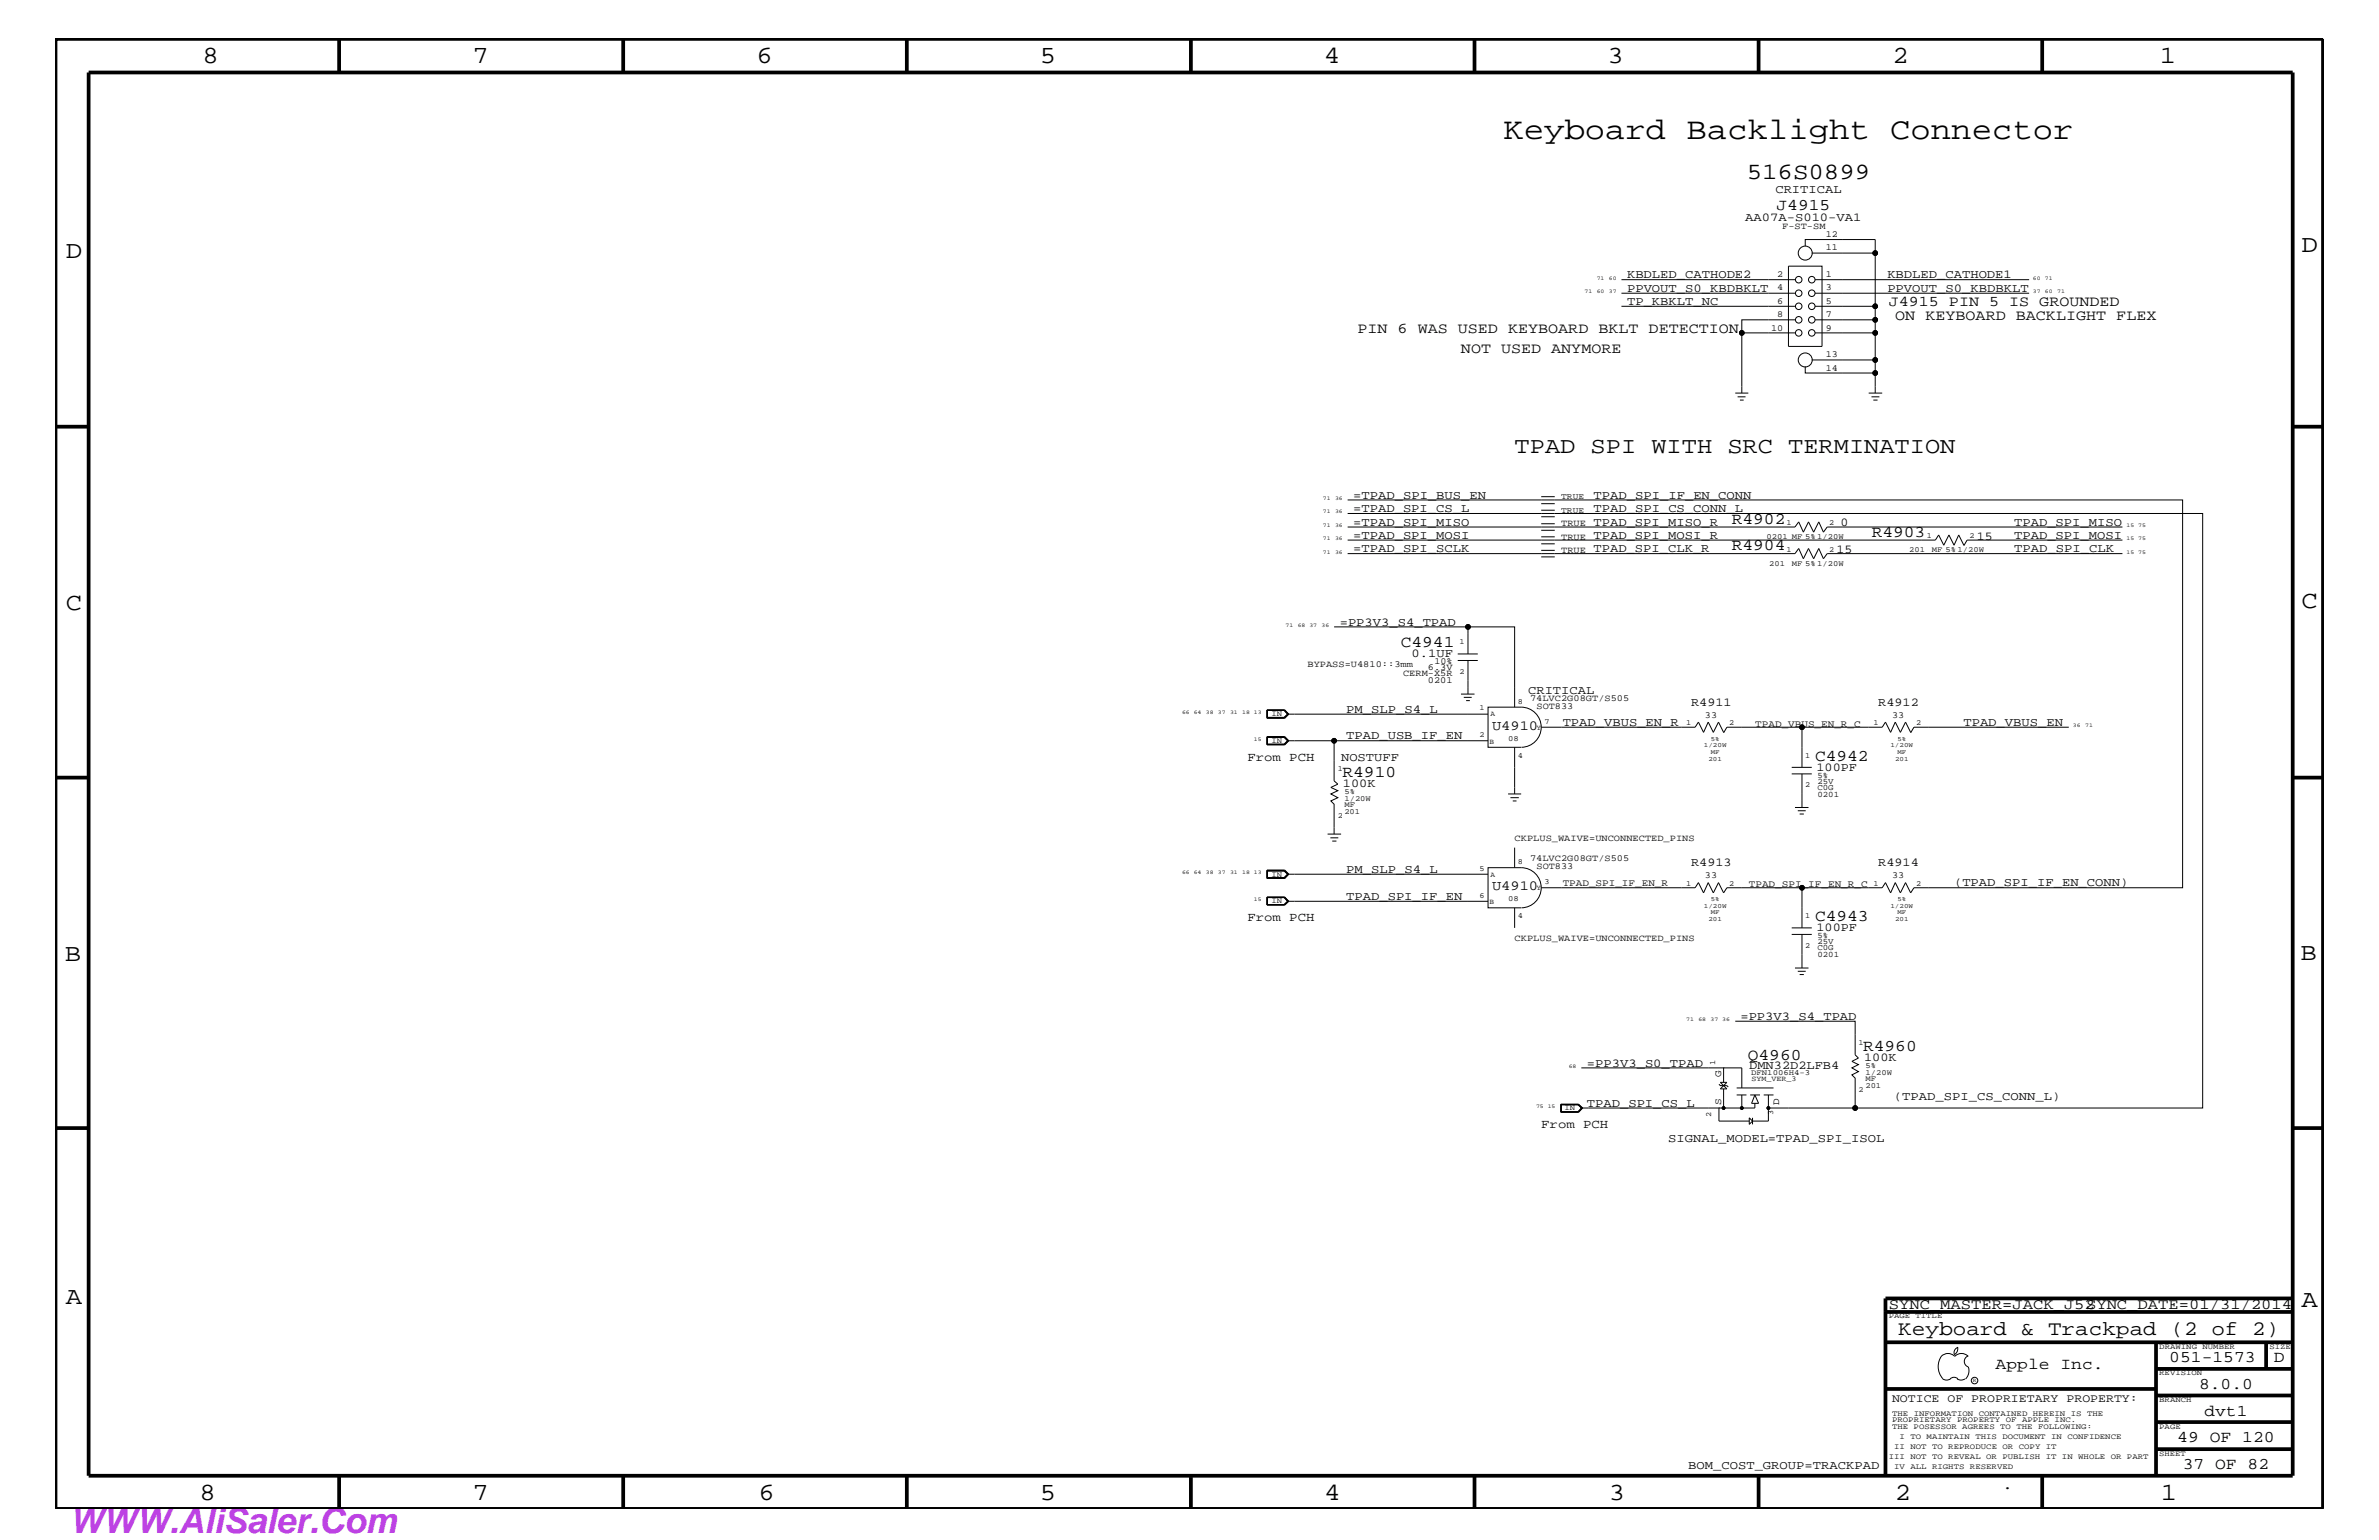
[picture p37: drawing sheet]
<svg xmlns="http://www.w3.org/2000/svg" width="432mm" height="279mm" viewBox="0 0 432 279" stroke-linecap="round" stroke-linejoin="round" font-family="sans-serif">
<defs><g id="words">
<text font-size="6.3" fill="#bd42e3" x="12.7" y="278.1">WWW.AliSaler.Com</text>
<text font-size="5.6" x="272.9" y="25.3">Keyboard Backlight Connector</text>
<g font-size="4.5">
<text x="36.7" y="11.5">8</text>
<text x="85.8" y="11.5">7</text>
<text x="137.3" y="11.5">6</text>
<text x="188.7" y="11.5">5</text>
<text x="240.3" y="11.5">4</text>
<text x="291.8" y="11.5">3</text>
<text x="343.5" y="11.5">2</text>
<text x="392" y="11.5">1</text>
<text x="11.9" y="46.8">D</text>
<text x="417.7" y="45.7">D</text>
<text x="11.9" y="110.6">C</text>
<text x="417.7" y="110.4">C</text>
<text x="11.8" y="174.3">B</text>
<text x="417.6" y="174.2">B</text>
<text x="11.9" y="236.7">A</text>
<text x="417.7" y="237.1">A</text>
<text x="36.2" y="272.1">8</text>
<text x="85.8" y="272.1">7</text>
<text x="137.7" y="272.1">6</text>
<text x="188.7" y="272.1">5</text>
<text x="240.4" y="272.1">4</text>
<text x="292" y="272.1">3</text>
<text x="343.9" y="272.1">2</text>
<text x="392.2" y="272.1">1</text>
</g>
<text font-size="4.2" x="317" y="32.5">516S0899</text>
<text font-size="4.1" x="274.9" y="82.2">TPAD SPI WITH SRC TERMINATION</text>
<text font-size="3.7" x="344.6" y="242.3">Keyboard &amp; Trackpad (2 of 2)</text>
<g font-size="3">
<text x="322.5" y="38">J4915</text>
<text x="314.3" y="95">R4902</text>
<text x="314.3" y="99.9">R4904</text>
<text x="339.7" y="97.4">R4903</text>
<text x="254.3" y="117.4">C4941</text>
<text x="243.7" y="140.9">R4910</text>
<text x="329.4" y="138">C4942</text>
<text x="329.4" y="167.1">C4943</text>
<text x="338.2" y="190.6">R4960</text>
<text x="317.2" y="192.3">Q4960</text>
<text x="362.2" y="248.4">Apple Inc.</text>
<text x="393.7" y="247.1">051-1573</text>
<text x="399.2" y="252">8.0.0</text>
<text x="412.7" y="247.1">D</text>
<text x="400.1" y="256.8">dvt1</text>
<text x="395.2" y="261.6">49 OF 120</text>
<text x="396.2" y="266.6">37 OF 82</text>
<text x="363.4" y="270.2">.</text>
</g>
<g font-size="2.8">
<text x="342.8" y="237.4">SYNC_MASTER=JACK_J52</text>
<text x="378.6" y="237.4">SYNC_DATE=01/31/2014</text>
</g>
<g font-size="2.7">
<text x="342.8" y="55.6">J4915 PIN 5 IS GROUNDED</text>
<text x="344" y="58">ON KEYBOARD BACKLIGHT FLEX</text>
<text x="246.4" y="60.4">PIN 6 WAS USED KEYBOARD BKLT DETECTION</text>
<text x="265.2" y="64">NOT USED ANYMORE</text>
</g>
<g font-size="2.5">
<text x="270.8" y="132.4">U4910</text>
<text x="270.8" y="161.4">U4910</text>
</g>
<g font-size="2.3">
<text x="226.4" y="138">From PCH</text>
<text x="226.4" y="167.1">From PCH</text>
<text x="279.7" y="204.7">From PCH</text>
</g>
<g font-size="2.2">
<text x="322.2" y="35">CRITICAL</text>
<text x="316.8" y="40.1">AA07A-S010-VA1</text>
<text x="295.3" y="50.5">KBDLED_CATHODE2</text>
<text x="295.3" y="52.9">PPVOUT_S0_KBDBKLT</text>
<text x="342.6" y="50.5">KBDLED_CATHODE1</text>
<text x="342.6" y="52.9">PPVOUT_S0_KBDBKLT</text>
<text x="295.3" y="55.3">TP_KBKLT_NC</text>
<text x="245.6" y="90.5">=TPAD_SPI_BUS_EN</text>
<text x="245.6" y="95.4">=TPAD_SPI_MISO</text>
<text x="245.6" y="92.9">=TPAD_SPI_CS_L</text>
<text x="289.2" y="90.5">TPAD_SPI_IF_EN_CONN</text>
<text x="289.2" y="95.4">TPAD_SPI_MISO_R</text>
<text x="289.2" y="92.9">TPAD_SPI_CS_CONN_L</text>
<text x="334.1" y="95.4">0</text>
<text x="365.6" y="95.4">TPAD_SPI_MISO</text>
<text x="245.6" y="97.7">=TPAD_SPI_MOSI</text>
<text x="245.6" y="100.2">=TPAD_SPI_SCLK</text>
<text x="289.2" y="97.7">TPAD_SPI_MOSI_R</text>
<text x="289.2" y="100.2">TPAD_SPI_CLK_R</text>
<text x="333.3" y="100.4">15</text>
<text x="358.8" y="97.9">15</text>
<text x="365.6" y="97.7">TPAD_SPI_MOSI</text>
<text x="365.6" y="100.2">TPAD_SPI_CLK</text>
<text x="243.2" y="113.6">=PP3V3_S4_TPAD</text>
<text x="256.2" y="119.2">0.1UF</text>
<text x="277.4" y="125.9">CRITICAL</text>
<text x="244.3" y="129.3">PM_SLP_S4_L</text>
<text x="283.6" y="131.7">TPAD_VBUS_EN_R</text>
<text x="307" y="128">R4911</text>
<text x="340.9" y="128">R4912</text>
<text x="356.4" y="131.7">TPAD_VBUS_EN</text>
<text x="244.3" y="134.1">TPAD_USB_IF_EN</text>
<text x="243.4" y="138">NOSTUFF</text>
<text x="243.8" y="142.8">100K</text>
<text x="329.7" y="139.8">100PF</text>
<text x="244.3" y="158.4">PM_SLP_S4_L</text>
<text x="307" y="157.2">R4913</text>
<text x="340.9" y="157.2">R4914</text>
<text x="354.7" y="160.8">(TPAD_SPI_IF_EN_CONN)</text>
<text x="244.3" y="163.3">TPAD_SPI_IF_EN</text>
<text x="329.7" y="168.9">100PF</text>
<text x="315.9" y="185">=PP3V3_S4_TPAD</text>
<text x="288" y="193.6">=PP3V3_S0_TPAD</text>
<text x="317.5" y="193.9">DMN32D2LFB4</text>
<text x="338.3" y="192.5">100K</text>
<text x="288" y="200.9">TPAD_SPI_CS_L</text>
<text x="343.7" y="199.6">(TPAD_SPI_CS_CONN_L)</text>
<text x="302.8" y="207.1">SIGNAL_MODEL=TPAD_SPI_ISOL</text>
<text x="306.4" y="266.6">BOM_COST_GROUP=TRACKPAD</text>
</g>
<text font-size="2.1" x="343.4" y="254.4">NOTICE OF PROPRIETARY PROPERTY:</text>
<g font-size="1.8">
<text x="318.6" y="131.9">TPAD_VBUS_EN_R_C</text>
<text x="283.6" y="160.8">TPAD_SPI_IF_EN_R</text>
<text x="317.4" y="160.9">TPAD_SPI_IF_EN_R_C</text>
<text x="312.4" y="195.4" transform="rotate(-90 312.4 195.4)">G</text>
<text x="312.4" y="200.4" transform="rotate(-90 312.4 200.4)">S</text>
<text x="322.9" y="200.4" transform="rotate(-90 322.9 200.4)">D</text>
</g>
<g font-size="1.7">
<text x="323.5" y="41.5">F-ST-SM</text>
<text x="331.4" y="45.4">11</text>
<text x="331.4" y="43">12</text>
<text x="322.6" y="50.3">2</text>
<text x="322.6" y="52.7">4</text>
<text x="331.4" y="50.3">1</text>
<text x="331.4" y="52.7">3</text>
<text x="321.5" y="60">10</text>
<text x="322.6" y="55.1">6</text>
<text x="322.6" y="57.5">8</text>
<text x="331.4" y="55.1">5</text>
<text x="331.4" y="57.5">7</text>
<text x="331.4" y="60">9</text>
<text x="331.4" y="64.8">13</text>
<text x="331.4" y="67.3">14</text>
<text x="283.4" y="95.4">TRUE</text>
<text x="283.4" y="97.9">TRUE</text>
<text x="283.4" y="100.4">TRUE</text>
<text x="237.3" y="121">BYPASS=U4810::3mm</text>
<text x="254.7" y="122.7">CERM-X5R</text>
<text x="259.2" y="121.5">6.3V</text>
<text x="259.2" y="124">0201</text>
<text x="260.3" y="120.4">10%</text>
<text x="277.7" y="127.1">74LVC2G08GT/S505</text>
<text x="278.9" y="128.6">SOT833</text>
<text x="309.5" y="130.2">33</text>
<text x="343.4" y="130.2">33</text>
<text x="274.9" y="152.6">CKPLUS_WAIVE=UNCONNECTED_PINS</text>
<text x="277.7" y="156.2">74LVC2G08GT/S505</text>
<text x="278.9" y="157.7">SOT833</text>
<text x="309.5" y="159.4">33</text>
<text x="343.4" y="159.4">33</text>
<text x="274.9" y="170.7">CKPLUS_WAIVE=UNCONNECTED_PINS</text>
</g>
<g font-size="1.5">
<text x="283.4" y="90.6">TRUE</text>
<text x="283.4" y="93.1">TRUE</text>
<text x="329.9" y="141.1">5%</text>
<text x="329.9" y="142.2">25V</text>
<text x="329.9" y="143.4">C0G</text>
<text x="329.9" y="144.6">0201</text>
<text x="329.9" y="173.7">0201</text>
<text x="329.9" y="172.4">C0G</text>
<text x="329.9" y="171.2">25V</text>
<text x="329.9" y="170.1">5%</text>
</g>
<g font-size="1.4">
<text x="324.3" y="95.2">1</text>
<text x="332" y="95.2">2</text>
<text x="320.6" y="97.7">0201 MF 5% 1/20W</text>
<text x="324.3" y="100.1">1</text>
<text x="332" y="100.1">2</text>
<text x="346.5" y="100.2">201</text>
<text x="349.8" y="97.6">1</text>
<text x="350.6" y="100.2">MF 5% 1/20W</text>
<text x="357.5" y="97.6">2</text>
<text x="321.1" y="102.6">201</text>
<text x="325.2" y="102.6">MF 5% 1/20W</text>
<text x="264.9" y="116.8">1</text>
<text x="264.9" y="122.3">2</text>
<text x="230.8" y="129.9">IN</text>
<text x="268.6" y="128.9">1</text>
<text x="270.5" y="129.9">A</text>
<text x="275.5" y="127.7">8</text>
<text x="280.3" y="131.3">7</text>
<text x="306.1" y="131.6">1</text>
<text x="313.9" y="131.6">2</text>
<text x="340" y="131.6">1</text>
<text x="347.8" y="131.6">2</text>
<text x="230.8" y="134.7">IN</text>
<text x="268.6" y="133.8">2</text>
<text x="270.3" y="134.9">B</text>
<text x="273.7" y="134.4">08</text>
<text x="275.5" y="137.4">4</text>
<text x="278.9" y="132.4">Y</text>
<text x="327.7" y="137.4">1</text>
<text x="242.8" y="139.8">1</text>
<text x="327.7" y="142.9">2</text>
<text x="242.8" y="148.4">2</text>
<text x="244" y="146.5">MF</text>
<text x="244" y="147.7">201</text>
<text x="244" y="144">5%</text>
<text x="244" y="145.3">1/20W</text>
<text x="230.8" y="159">IN</text>
<text x="268.6" y="158">5</text>
<text x="270.5" y="159">A</text>
<text x="275.5" y="156.8">8</text>
<text x="278.9" y="161.4">Y</text>
<text x="280.3" y="160.5">3</text>
<text x="306.1" y="160.7">1</text>
<text x="313.9" y="160.7">2</text>
<text x="340" y="160.7">1</text>
<text x="347.8" y="160.7">2</text>
<text x="230.8" y="163.9">IN</text>
<text x="268.6" y="162.8">6</text>
<text x="270.3" y="163.9">B</text>
<text x="273.7" y="163.5">08</text>
<text x="275.5" y="166.5">4</text>
<text x="327.7" y="166.5">1</text>
<text x="327.7" y="172">2</text>
<text x="337.3" y="189.5">1</text>
<text x="311.3" y="193.2" transform="rotate(-90 311.3 193.2)">1</text>
<text x="317.8" y="195">DFN1006H4-3</text>
<text x="317.9" y="196.2">SYM_VER_3</text>
<text x="338.6" y="195">1/20W</text>
<text x="338.6" y="193.7">5%</text>
<text x="338.6" y="197.4">201</text>
<text x="338.6" y="196.2">MF</text>
<text x="284" y="201.5">IN</text>
<text x="310.6" y="202.6" transform="rotate(-90 310.6 202.6)">2</text>
<text x="321.8" y="202.4" transform="rotate(-90 321.8 202.4)">3</text>
<text x="337.3" y="198.1">2</text>
<text x="342.8" y="239.2">PAGE TITLE</text>
<text x="391.9" y="244.7">DRAWING NUMBER</text>
<text x="411.9" y="244.7">SIZE</text>
<text x="391.9" y="249.5">REVISION</text>
<text x="343.4" y="256.8">THE INFORMATION CONTAINED HEREIN IS THE</text>
<text x="391.9" y="254.4">BRANCH</text>
<text x="343.4" y="258">PROPRIETARY PROPERTY OF APPLE INC.</text>
<text x="343.4" y="259.3">THE POSESSOR AGREES TO THE FOLLOWING:</text>
<text x="343.8" y="262.9">II NOT TO REPRODUCE OR COPY IT</text>
<text x="344.8" y="261.1">I TO MAINTAIN THIS DOCUMENT IN CONFIDENCE</text>
<text x="391.9" y="259.3">PAGE</text>
<text x="342.8" y="264.7">III NOT TO REVEAL OR PUBLISH IT IN WHOLE OR PART</text>
<text x="343.8" y="266.6">IV ALL RIGHTS RESERVED</text>
<text x="391.9" y="264.1">SHEET</text>
</g>
<g font-size="1.2">
<text x="309.2" y="135.6">1/20W</text>
<text x="310.5" y="136.8">MF</text>
<text x="310.5" y="134.4">5%</text>
<text x="343.1" y="135.6">1/20W</text>
<text x="344.4" y="134.4">5%</text>
<text x="344.4" y="136.8">MF</text>
<text x="310.1" y="138">201</text>
<text x="344" y="138">201</text>
<text x="309.2" y="164.7">1/20W</text>
<text x="310.1" y="167.1">201</text>
<text x="310.5" y="163.5">5%</text>
<text x="310.5" y="165.9">MF</text>
<text x="343.1" y="164.7">1/20W</text>
<text x="344" y="167.1">201</text>
<text x="344.4" y="163.5">5%</text>
<text x="344.4" y="165.9">MF</text>
</g>
<g font-size="1">
<text x="287.6" y="53.2">71</text>
<text x="289.8" y="50.7">71</text>
<text x="289.8" y="53.2">60</text>
<text x="292" y="50.7">60</text>
<text x="292" y="53.2">37</text>
<text x="369" y="50.7">60</text>
<text x="369" y="53.2">37</text>
<text x="371.2" y="50.7">71</text>
<text x="371.2" y="53.2">60</text>
<text x="373.4" y="53.2">71</text>
<text x="240.1" y="90.7">71</text>
<text x="240.1" y="95.6">71</text>
<text x="240.1" y="93.2">71</text>
<text x="242.3" y="90.7">36</text>
<text x="242.3" y="95.6">36</text>
<text x="242.3" y="93.2">36</text>
<text x="386" y="95.6">15 75</text>
<text x="240.1" y="100.4">71</text>
<text x="240.1" y="98">71</text>
<text x="242.3" y="100.4">36</text>
<text x="242.3" y="98">36</text>
<text x="386" y="100.4">15 75</text>
<text x="386" y="98">15 75</text>
<text x="233.3" y="113.7">71</text>
<text x="235.5" y="113.7">68 37</text>
<text x="239.9" y="113.7">36</text>
<text x="214.5" y="129.6">66 64</text>
<text x="218.9" y="129.6">38</text>
<text x="221.1" y="129.6">37</text>
<text x="223.3" y="129.6">31</text>
<text x="225.5" y="129.6">18 13</text>
<text x="376.3" y="131.9">36</text>
<text x="378.5" y="131.9">71</text>
<text x="227.6" y="134.4">15</text>
<text x="214.5" y="158.6">66 64</text>
<text x="218.9" y="158.6">38</text>
<text x="221.1" y="158.6">37</text>
<text x="223.3" y="158.6">31</text>
<text x="225.5" y="158.6">18 13</text>
<text x="227.6" y="163.5">15</text>
<text x="306.1" y="185.3">71</text>
<text x="308.3" y="185.3">68</text>
<text x="310.5" y="185.3">37 36</text>
<text x="284.7" y="193.7">68</text>
<text x="278.8" y="201">75 15</text>
<text x="358.1" y="250.7">R</text>
</g>
</g></defs>
<g fill="none" stroke="#000" stroke-width=".18">
<path d="M294.3 50.7h31.5M294.3 53.2h31.5M294.3 55.6h31.5M324.6 48.3h6.1v14.6h-6.1zM325.8 58h-9.7v2.4M327.7 44.6v-1.1h12.7v2.4M328.8 45.9h11.6v9.7M329.4 58h11v2.4M329.4 55.6h11v2.4M329.4 53.2h38.9M329.4 50.7h38.9M315 71.3h2.3"/>
<path d="M315.4 72h1.4M315.8 72.6h.7M325.8 60.4h-9.7v10.9M327.7 66.5v1.2h12.7M328.8 65.3h11.6v2.4M329.4 60.4h11v4.9M339.2 71.3h2.4M339.7 72h1.4M340 72.6h.8M340.4 67.7v3.6M244.6 93.2h155.2v107.8h-63.1v-5.4l-.6-.6 1.2-.6-1.2-.7 1.2-.5-1.2-.6 1.2-.6-.6-.6v-6.1h-21.7M244.6 90.7h151.6v70.4h-48.8l-.6 .9-.9-1.9-1 1.9-.9-1.9-.8 1.9-1-1.9-.6 1h-14.5v7.2"/>
<path d="M244.6 98h106.7l.6-.9 .9 1.8 .9-1.8 1 1.8 .8-1.8 .9 1.8M244.6 95.6h81.2l.7-.9 .8 1.8 1-1.8 .9 1.8 .9-1.8 .9 1.8 .6-.9h53.6M279.7 99.9h2.5M279.7 97.4h2.5M279.7 98.7h2.5M279.7 95h2.5M279.7 96.2h2.5M279.7 92.6h2.5M279.7 93.8h2.5M279.7 90.1h2.5M279.7 91.4h2.5M385.2 98h-28.2l-.6 1"/>
<path d="M242.1 113.7h24.3M244.6 100.4h81.2l.7-.9 .8 1.9 1-1.9 .9 1.9 .9-1.9 .9 1.9 .6-1h53.6M264.6 119.8h3.6M264.6 118.6h3.6M266.4 113.7h8.5v14.6M266.4 113.7v4.9M266.4 119.8v6.1M279.7 101h2.5M230 128.8h3.2l.7 .8-.7 .7h-3.2zM230 133.6h3.2l.7 .8-.7 .8h-3.2zM230 133.7h3.2l.6 .7-.6 .7h-3.2M230 133.7v1.4"/>
<path d="M230 133.8h3.1l.6 .6M233.1 133.7l.7 .7-.7 .7M233.1 128.9l.7 .7-.7 .6M233.1 128.9l.6 .7M233.1 128.9h-3.1v1.3h3.1M233.2 128.8l.6 .8-.6 .6h-3.2M233.7 134.4h8.4M233.7 129.6h36.4M233.7 134.4l-.6 .6h-3.1M233.7 129.6l-.6 .6M265.2 125.9h2.4M265.7 126.5h1.4"/>
<path d="M266.1 127.1h.7M270.1 134.4h-28v7.3l.7 .6-1.2 .6 1.2 .6-1.2 .5 1.2 .7-1.2 .6 .5 .6v5.4M274.9 135.6v8.4M276.2 135.6a3.6 3.6 0 0 0 3.5-3.7 3.6 3.6 0 0 0-3.6-3.6h-6v7.3h6M279.7 131.9h28l.6-.9 .9 1.9 .8-1.9 1 1.9 .9-1.9 .9 1.9M325.2 139.2h3.6M327.1 131.9v7.3M346.8 132.9l-.9-1.9-1 1.9-.9-1.9-.8 1.9-1-1.9-.6 .9h-28.2l-.6 1.1M375.5 131.9h-28.1l-.6 1.1M230 157.8h3.2l.7 .8-.7 .8h-3.2zM230 157.9h3.2l.6 .7-.6 .8M230 158h3.1l.7 .6-.7 .7h-3.1z"/>
<path d="M233.1 158l.6 .6M233.7 158.6h36.4M233.7 158.6l-.6 .6h-3.1M241 151.3h2.4M241.5 152h1.4M241.8 152.6h.8M273.7 144h2.4M274.2 144.7h1.5M274.6 145.3h.7M274.9 153.8v3.6M325.2 140.4h3.6M325.8 146.5h2.5"/>
<path d="M326.3 147.1h1.4M326.6 147.7h.8M327.1 140.4v6.1M233.1 162.8l.7 .7-.7 .6M233.1 162.8l.6 .7M233.1 162.8h-3.1v1.3h3.1M233.2 162.8l.7 .7-.7 .7M233.2 162.8l.6 .7-.6 .7M233.2 162.8h-3.2v1.4h3.2M233.7 163.5h36.4M233.7 163.5l-.6 .6M274.9 164.7v3.6"/>
<path d="M276.2 164.7a3.6 3.6 0 0 0 3.5-3.7 3.6 3.6 0 0 0-3.6-3.6h-6v7.3h6M279.7 161.1h28l.6-1 .9 1.9 .8-1.9 1 1.9 .9-1.9 .9 1.9 .6-.9h13.7M325.2 168.3h3.6M325.2 169.5h3.6M325.8 175.6h2.5M326.3 176.2h1.4M326.6 176.8h.8M327.1 169.5v6.1M287 193.7h29.1v3.7M312 196.7l.3 .3h1.1l.3 .2M312.3 196.4l1.1 1.2h-1.1l1.1-1.2zM312.8 197.6v3.4"/>
<path d="M312.9 193.7l-.1 2.7M315.2 197.4h6.7M315.2 198.7h1.8M316.1 198.7v2.3M317.7 198.7h1.7M318.5 198.7l.7 1.5h-1.3zM320.1 198.7h1.8M321 198.7v4.7h-2.9M286.4 200.4l.7 .6-.7 .7M286.4 200.4l.6 .6-.6 .7M286.4 200.4h-3v1.3h3M286.5 200.3l.7 .7-.7 .8"/>
<path d="M286.5 200.3l.8 .7-.8 .8M286.5 200.3h-3.2v1.5h3.2M312.1 200.9l-.1 2.5h5.5M317.5 202.8l.6 .6-.6 .6zM318.1 202.8v1.2M318.5 200.2v.8h-31.5M321 201h15.7M352.3 246.1a1.72 1.72 0 0 1 2.5 0 1.69 1.69 0 0 1 2.4 0M352.4 246a3.2 3.2 0 0 0 .4 4.3l.8 .1 .4-.2M354 250.2l.7-.3 .7 .3M355.2 250.2l.7 .2 .7-.2M355.3 244.4v.3a1.18 1.18 0 0 1-.6 1.1"/>
<path d="M355.4 244.4a.99 .99 0 0 0-.6 1.4M357.2 246a1.04 1.04 0 0 0-.7 1 1.04 1.04 0 0 0 .7 1M357.3 248l.1 .7a2.11 2.11 0 0 1-.6 1.5"/>
<circle cx="326.5" cy="55.6" r=".59"/>
<circle cx="326.5" cy="53.2" r=".59"/>
<circle cx="326.5" cy="50.7" r=".59"/>
<circle cx="326.5" cy="58" r=".59"/>
<circle cx="327.7" cy="45.9" r="1.27"/>
<circle cx="328.8" cy="55.6" r=".59"/>
<circle cx="328.8" cy="50.7" r=".59"/>
<circle cx="328.8" cy="53.2" r=".59"/>
<circle cx="328.8" cy="58" r=".59"/>
<circle cx="340.4" cy="45.9" r=".42"/>
<circle cx="340.4" cy="58" r=".42"/>
<circle cx="340.4" cy="55.6" r=".42"/>
<circle cx="316.1" cy="60.4" r=".42"/>
<circle cx="326.5" cy="60.4" r=".59"/>
<circle cx="327.7" cy="65.3" r="1.27"/>
<circle cx="328.8" cy="60.4" r=".59"/>
<circle cx="340.4" cy="65.3" r=".42"/>
<circle cx="340.4" cy="60.4" r=".42"/>
<circle cx="340.4" cy="67.7" r=".42"/>
<circle cx="266.4" cy="113.7" r=".42"/>
<circle cx="242.1" cy="134.4" r=".42"/>
<circle cx="327.1" cy="131.9" r=".42"/>
<circle cx="327.1" cy="161.1" r=".42"/>
<circle cx="312.8" cy="201" r=".25"/>
<circle cx="316.1" cy="201" r=".25"/>
<circle cx="321" cy="201" r=".25"/>
<circle cx="336.7" cy="201" r=".42"/>
<circle cx="358.4" cy="250.5" r=".59"/>
</g>
<g fill="#000">
<circle cx="340.4" cy="55.6" r=".42"/>
<circle cx="340.4" cy="58" r=".42"/>
<circle cx="340.4" cy="45.9" r=".42"/>
<circle cx="316.1" cy="60.4" r=".42"/>
<circle cx="340.4" cy="60.4" r=".42"/>
<circle cx="340.4" cy="65.3" r=".42"/>
<circle cx="340.4" cy="67.7" r=".42"/>
<circle cx="266.4" cy="113.7" r=".42"/>
<circle cx="242.1" cy="134.4" r=".42"/>
<circle cx="327.1" cy="131.9" r=".42"/>
<circle cx="327.1" cy="161.1" r=".42"/>
<circle cx="312.8" cy="201" r=".25"/>
<circle cx="316.1" cy="201" r=".25"/>
<circle cx="321" cy="201" r=".25"/>
<circle cx="336.7" cy="201" r=".42"/>
</g>
<g fill="none" stroke="#000" stroke-width=".68" stroke-linecap="butt">
<path d="M10.1 7.1h411.5v266.7h-411.5zM16.1 13.2h400v254.5h-400zM61.6 7.1v6.1M113.1 7.1v6.1M164.6 7.1v6.1M216.2 7.1v6.1M267.6 7.1v6.1M319.2 7.1v6.1M370.7 7.1v6.1M10.1 77.4h6M416.1 77.4h5.5M10.1 141.1h6"/>
<path d="M416.1 141.1h5.5M10.1 204.7h6M416.1 204.7h5.5M342.2 238h73.9M416.1 235.6h-73.9v32.1M342.2 252h49.1M342.2 243.5h73.9M391.3 258h24.8M391.3 253.2h24.8M391.3 248.4h24.8M391.3 243.5v24.2M411.3 243.5v4.9"/>
<path d="M61.6 267.7v6.1M113.1 267.7v6.1M164.6 267.7v6.1M216.2 268v5.8M267.6 267.7v6.1M319.2 267.7v6.1M370.7 267.7v6.1M391.3 262.9h24.8"/>
</g>
<use href="#words"/>
</svg>
